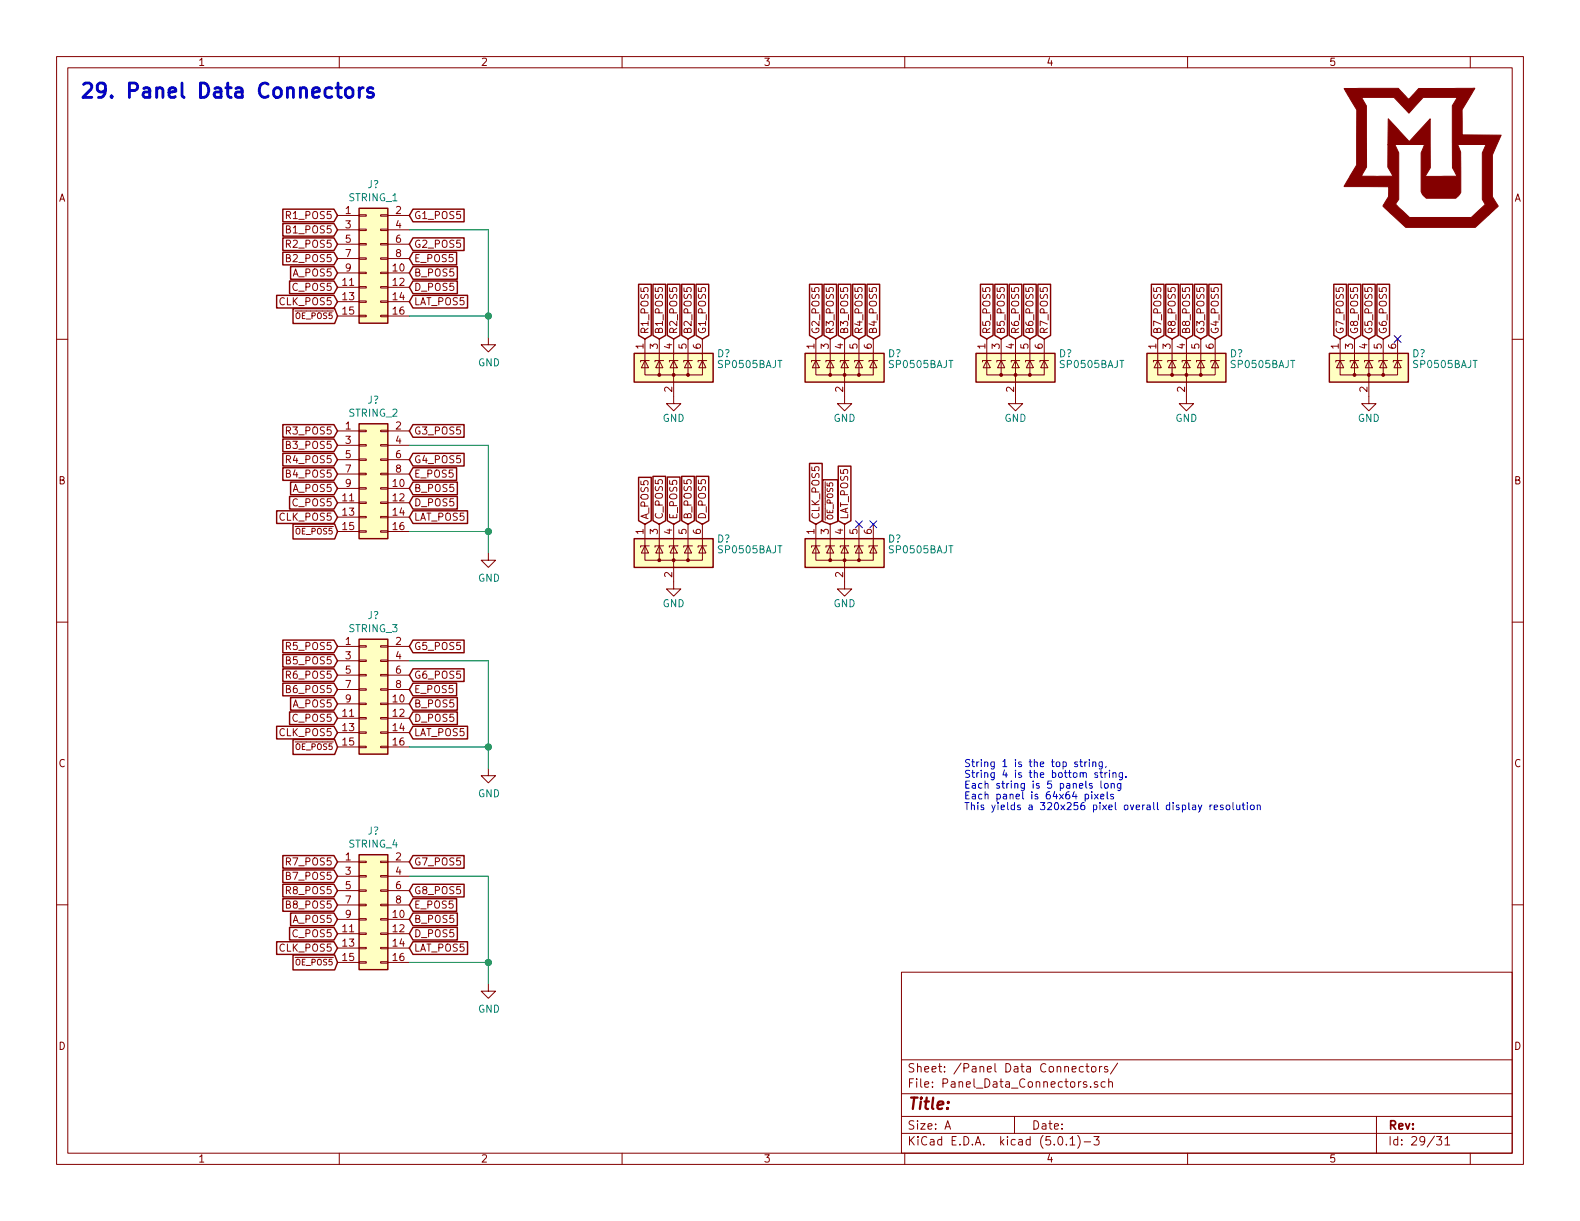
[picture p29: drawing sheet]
<svg xmlns="http://www.w3.org/2000/svg" width="279mm" height="216mm" viewBox="0 0 279 216" stroke-linecap="round" stroke-linejoin="round" font-family="sans-serif">
<defs><g id="words">
<text font-size="3.5" fill="#0000c2" x="14" y="17.3">29. Panel Data Connectors</text>
<text font-size="2.8" fill="#840000" x="160.4" y="196.2">Title:</text>
<g font-size="2.1" fill="#840000">
<text x="160.4" y="189.6">Sheet: /Panel Data Connectors/</text>
<text x="160.4" y="192.3">File: Panel_Data_Connectors.sch</text>
<text x="160.4" y="202.5">KiCad E.D.A. kicad (5.0.1)-3</text>
<text x="160.4" y="199.7">Size: A</text>
<text x="182.4" y="199.7">Date:</text>
<text x="245.4" y="199.7">Rev:</text>
<text x="245.4" y="202.5">Id: 29/31</text>
</g>
<g font-size="1.8" fill="#840000">
<text x="35" y="11.6">1</text>
<text x="85" y="11.6">2</text>
<text x="135" y="11.6">3</text>
<text x="185" y="11.6">4</text>
<text x="235" y="11.6">5</text>
<text x="10.4" y="35.6">A</text>
<text x="267.8" y="35.6">A</text>
<text x="50.9" y="38.7">R1_POS5</text>
<text x="50.9" y="41.3">B1_POS5</text>
<text x="61.1" y="37.8">1</text>
<text x="61.1" y="40.4">3</text>
<text x="70" y="37.8">2</text>
<text x="70" y="40.4">4</text>
<text x="73.2" y="38.7">G1_POS5</text>
<text x="50.9" y="43.8">R2_POS5</text>
<text x="50.9" y="46.4">B2_POS5</text>
<text x="61.1" y="42.9">5</text>
<text x="61.1" y="45.5">7</text>
<text x="70" y="42.9">6</text>
<text x="70" y="45.5">8</text>
<text x="73.2" y="46.4">E_POS5</text>
<text x="73.2" y="43.8">G2_POS5</text>
<text x="49.6" y="54">CLK_POS5</text>
<text x="51.9" y="48.9">A_POS5</text>
<text x="51.9" y="51.4">C_POS5</text>
<text x="60.6" y="50.5">11</text>
<text x="60.6" y="53.1">13</text>
<text x="61.1" y="48">9</text>
<text x="69.5" y="48">10</text>
<text x="69.5" y="50.5">12</text>
<text x="69.5" y="53.1">14</text>
<text x="73.2" y="48.9">B_POS5</text>
<text x="73.2" y="51.4">D_POS5</text>
<text x="73.2" y="54">LAT_POS5</text>
<text x="60.6" y="55.6">15</text>
<text x="69.5" y="55.6">16</text>
<text x="114.7" y="59.2" transform="rotate(-90 114.7 59.2)">R1_POS5</text>
<text x="117.2" y="59.2" transform="rotate(-90 117.2 59.2)">B1_POS5</text>
<text x="119.8" y="59.2" transform="rotate(-90 119.8 59.2)">R2_POS5</text>
<text x="122.3" y="59.2" transform="rotate(-90 122.3 59.2)">B2_POS5</text>
<text x="124.8" y="59.2" transform="rotate(-90 124.8 59.2)">G1_POS5</text>
<text x="144.9" y="59.2" transform="rotate(-90 144.9 59.2)">G2_POS5</text>
<text x="147.4" y="59.2" transform="rotate(-90 147.4 59.2)">R3_POS5</text>
<text x="150" y="59.2" transform="rotate(-90 150 59.2)">B3_POS5</text>
<text x="152.5" y="59.2" transform="rotate(-90 152.5 59.2)">R4_POS5</text>
<text x="155.1" y="59.2" transform="rotate(-90 155.1 59.2)">B4_POS5</text>
<text x="175.1" y="59.2" transform="rotate(-90 175.1 59.2)">R5_POS5</text>
<text x="177.7" y="59.2" transform="rotate(-90 177.7 59.2)">B5_POS5</text>
<text x="180.2" y="59.2" transform="rotate(-90 180.2 59.2)">R6_POS5</text>
<text x="182.8" y="59.2" transform="rotate(-90 182.8 59.2)">B6_POS5</text>
<text x="185.3" y="59.2" transform="rotate(-90 185.3 59.2)">R7_POS5</text>
<text x="205.4" y="59.2" transform="rotate(-90 205.4 59.2)">B7_POS5</text>
<text x="207.9" y="59.2" transform="rotate(-90 207.9 59.2)">R8_POS5</text>
<text x="210.4" y="59.2" transform="rotate(-90 210.4 59.2)">B8_POS5</text>
<text x="213" y="59.2" transform="rotate(-90 213 59.2)">G3_POS5</text>
<text x="215.5" y="59.2" transform="rotate(-90 215.5 59.2)">G4_POS5</text>
<text x="237.6" y="59.2" transform="rotate(-90 237.6 59.2)">G7_POS5</text>
<text x="240.2" y="59.2" transform="rotate(-90 240.2 59.2)">G8_POS5</text>
<text x="242.7" y="59.2" transform="rotate(-90 242.7 59.2)">G5_POS5</text>
<text x="245.2" y="59.2" transform="rotate(-90 245.2 59.2)">G6_POS5</text>
<text x="113.8" y="61.7" transform="rotate(-90 113.8 61.7)">1</text>
<text x="116.3" y="61.7" transform="rotate(-90 116.3 61.7)">3</text>
<text x="118.9" y="61.7" transform="rotate(-90 118.9 61.7)">4</text>
<text x="121.4" y="61.7" transform="rotate(-90 121.4 61.7)">5</text>
<text x="124" y="61.7" transform="rotate(-90 124 61.7)">6</text>
<text x="144" y="61.7" transform="rotate(-90 144 61.7)">1</text>
<text x="146.6" y="61.7" transform="rotate(-90 146.6 61.7)">3</text>
<text x="149.1" y="61.7" transform="rotate(-90 149.1 61.7)">4</text>
<text x="151.6" y="61.7" transform="rotate(-90 151.6 61.7)">5</text>
<text x="154.2" y="61.7" transform="rotate(-90 154.2 61.7)">6</text>
<text x="174.2" y="61.7" transform="rotate(-90 174.2 61.7)">1</text>
<text x="176.8" y="61.7" transform="rotate(-90 176.8 61.7)">3</text>
<text x="179.3" y="61.7" transform="rotate(-90 179.3 61.7)">4</text>
<text x="181.9" y="61.7" transform="rotate(-90 181.9 61.7)">5</text>
<text x="184.4" y="61.7" transform="rotate(-90 184.4 61.7)">6</text>
<text x="204.5" y="61.7" transform="rotate(-90 204.5 61.7)">1</text>
<text x="207" y="61.7" transform="rotate(-90 207 61.7)">3</text>
<text x="209.5" y="61.7" transform="rotate(-90 209.5 61.7)">4</text>
<text x="212.1" y="61.7" transform="rotate(-90 212.1 61.7)">5</text>
<text x="214.6" y="61.7" transform="rotate(-90 214.6 61.7)">6</text>
<text x="236.7" y="61.7" transform="rotate(-90 236.7 61.7)">1</text>
<text x="239.3" y="61.7" transform="rotate(-90 239.3 61.7)">3</text>
<text x="241.8" y="61.7" transform="rotate(-90 241.8 61.7)">4</text>
<text x="244.3" y="61.7" transform="rotate(-90 244.3 61.7)">5</text>
<text x="246.9" y="61.7" transform="rotate(-90 246.9 61.7)">6</text>
<text x="118.9" y="69.3" transform="rotate(-90 118.9 69.3)">2</text>
<text x="149.1" y="69.3" transform="rotate(-90 149.1 69.3)">2</text>
<text x="179.3" y="69.3" transform="rotate(-90 179.3 69.3)">2</text>
<text x="209.5" y="69.3" transform="rotate(-90 209.5 69.3)">2</text>
<text x="241.8" y="69.3" transform="rotate(-90 241.8 69.3)">2</text>
<text x="50.9" y="76.8">R3_POS5</text>
<text x="61.1" y="75.9">1</text>
<text x="70" y="75.9">2</text>
<text x="73.2" y="76.8">G3_POS5</text>
<text x="50.9" y="79.4">B3_POS5</text>
<text x="50.9" y="81.9">R4_POS5</text>
<text x="61.1" y="78.5">3</text>
<text x="61.1" y="81">5</text>
<text x="61.1" y="83.6">7</text>
<text x="70" y="78.5">4</text>
<text x="70" y="81">6</text>
<text x="70" y="83.6">8</text>
<text x="73.2" y="81.9">G4_POS5</text>
<text x="10.4" y="85.6">B</text>
<text x="50.9" y="84.5">B4_POS5</text>
<text x="51.9" y="87">A_POS5</text>
<text x="51.9" y="89.5">C_POS5</text>
<text x="60.6" y="88.6">11</text>
<text x="61.1" y="86.1">9</text>
<text x="69.5" y="86.1">10</text>
<text x="69.5" y="88.6">12</text>
<text x="73.2" y="87">B_POS5</text>
<text x="73.2" y="89.5">D_POS5</text>
<text x="73.2" y="84.5">E_POS5</text>
<text x="267.8" y="85.6">B</text>
<text x="49.6" y="92.1">CLK_POS5</text>
<text x="60.6" y="91.2">13</text>
<text x="60.6" y="93.7">15</text>
<text x="69.5" y="91.2">14</text>
<text x="69.5" y="93.7">16</text>
<text x="73.2" y="92.1">LAT_POS5</text>
<text x="113.8" y="94.5" transform="rotate(-90 113.8 94.5)">1</text>
<text x="114.7" y="91.9" transform="rotate(-90 114.7 91.9)">A_POS5</text>
<text x="116.3" y="94.5" transform="rotate(-90 116.3 94.5)">3</text>
<text x="117.2" y="91.9" transform="rotate(-90 117.2 91.9)">C_POS5</text>
<text x="118.9" y="94.5" transform="rotate(-90 118.9 94.5)">4</text>
<text x="119.8" y="91.9" transform="rotate(-90 119.8 91.9)">E_POS5</text>
<text x="121.4" y="94.5" transform="rotate(-90 121.4 94.5)">5</text>
<text x="122.3" y="91.9" transform="rotate(-90 122.3 91.9)">B_POS5</text>
<text x="124" y="94.5" transform="rotate(-90 124 94.5)">6</text>
<text x="124.8" y="91.9" transform="rotate(-90 124.8 91.9)">D_POS5</text>
<text x="144" y="94.5" transform="rotate(-90 144 94.5)">1</text>
<text x="144.9" y="91.9" transform="rotate(-90 144.9 91.9)">CLK_POS5</text>
<text x="146.6" y="94.5" transform="rotate(-90 146.6 94.5)">3</text>
<text x="149.1" y="94.5" transform="rotate(-90 149.1 94.5)">4</text>
<text x="150" y="91.9" transform="rotate(-90 150 91.9)">LAT_POS5</text>
<text x="151.6" y="94.5" transform="rotate(-90 151.6 94.5)">5</text>
<text x="154.2" y="94.5" transform="rotate(-90 154.2 94.5)">6</text>
<text x="118.9" y="102.1" transform="rotate(-90 118.9 102.1)">2</text>
<text x="149.1" y="102.1" transform="rotate(-90 149.1 102.1)">2</text>
<text x="50.9" y="114.9">R5_POS5</text>
<text x="50.9" y="117.5">B5_POS5</text>
<text x="61.1" y="114">1</text>
<text x="61.1" y="116.6">3</text>
<text x="61.1" y="119.1">5</text>
<text x="70" y="114">2</text>
<text x="70" y="116.6">4</text>
<text x="70" y="119.1">6</text>
<text x="73.2" y="114.9">G5_POS5</text>
<text x="50.9" y="120">R6_POS5</text>
<text x="50.9" y="122.6">B6_POS5</text>
<text x="51.9" y="125.1">A_POS5</text>
<text x="61.1" y="121.7">7</text>
<text x="61.1" y="124.2">9</text>
<text x="69.5" y="124.2">10</text>
<text x="70" y="121.7">8</text>
<text x="73.2" y="125.1">B_POS5</text>
<text x="73.2" y="122.6">E_POS5</text>
<text x="73.2" y="120">G6_POS5</text>
<text x="49.6" y="130.2">CLK_POS5</text>
<text x="51.9" y="127.6">C_POS5</text>
<text x="60.6" y="126.7">11</text>
<text x="60.6" y="129.3">13</text>
<text x="60.6" y="131.8">15</text>
<text x="69.5" y="126.7">12</text>
<text x="69.5" y="129.3">14</text>
<text x="69.5" y="131.8">16</text>
<text x="73.2" y="127.6">D_POS5</text>
<text x="73.2" y="130.2">LAT_POS5</text>
<text x="10.4" y="135.6">C</text>
<text x="267.8" y="135.6">C</text>
<text x="50.9" y="153">R7_POS5</text>
<text x="50.9" y="155.6">B7_POS5</text>
<text x="61.1" y="152.1">1</text>
<text x="61.1" y="154.7">3</text>
<text x="70" y="152.1">2</text>
<text x="70" y="154.7">4</text>
<text x="73.2" y="153">G7_POS5</text>
<text x="50.9" y="158.1">R8_POS5</text>
<text x="50.9" y="160.7">B8_POS5</text>
<text x="61.1" y="157.2">5</text>
<text x="61.1" y="159.8">7</text>
<text x="70" y="157.2">6</text>
<text x="70" y="159.8">8</text>
<text x="73.2" y="160.7">E_POS5</text>
<text x="73.2" y="158.1">G8_POS5</text>
<text x="51.9" y="163.2">A_POS5</text>
<text x="51.9" y="165.7">C_POS5</text>
<text x="60.6" y="164.8">11</text>
<text x="60.6" y="167.4">13</text>
<text x="61.1" y="162.3">9</text>
<text x="69.5" y="162.3">10</text>
<text x="69.5" y="164.8">12</text>
<text x="69.5" y="167.4">14</text>
<text x="73.2" y="163.2">B_POS5</text>
<text x="73.2" y="165.7">D_POS5</text>
<text x="49.6" y="168.3">CLK_POS5</text>
<text x="60.6" y="169.9">15</text>
<text x="69.5" y="169.9">16</text>
<text x="73.2" y="168.3">LAT_POS5</text>
<text x="10.4" y="185.6">D</text>
<text x="267.8" y="185.6">D</text>
<text x="35" y="205.5">1</text>
<text x="85" y="205.5">2</text>
<text x="135" y="205.5">3</text>
<text x="185" y="205.5">4</text>
<text x="235" y="205.5">5</text>
</g>
<g font-size="1.8" fill="#008484">
<text x="61.7" y="35.6">STRING_1</text>
<text x="65" y="33.3">J?</text>
<text x="84.5" y="64.8">GND</text>
<text x="126.8" y="63.2">D?</text>
<text x="127.2" y="65.1">SP0505BAJT</text>
<text x="157" y="63.2">D?</text>
<text x="157.4" y="65.1">SP0505BAJT</text>
<text x="187.3" y="63.2">D?</text>
<text x="187.6" y="65.1">SP0505BAJT</text>
<text x="217.5" y="63.2">D?</text>
<text x="217.8" y="65.1">SP0505BAJT</text>
<text x="249.8" y="63.2">D?</text>
<text x="250.1" y="65.1">SP0505BAJT</text>
<text x="65" y="71.4">J?</text>
<text x="61.7" y="73.7">STRING_2</text>
<text x="117.2" y="74.6">GND</text>
<text x="147.4" y="74.6">GND</text>
<text x="177.6" y="74.6">GND</text>
<text x="207.8" y="74.6">GND</text>
<text x="240.1" y="74.6">GND</text>
<text x="126.8" y="95.9">D?</text>
<text x="157" y="95.9">D?</text>
<text x="127.2" y="97.8">SP0505BAJT</text>
<text x="157.4" y="97.8">SP0505BAJT</text>
<text x="84.5" y="102.9">GND</text>
<text x="117.2" y="107.4">GND</text>
<text x="147.4" y="107.4">GND</text>
<text x="61.7" y="111.8">STRING_3</text>
<text x="65" y="109.5">J?</text>
<text x="84.5" y="141">GND</text>
<text x="61.7" y="149.9">STRING_4</text>
<text x="65" y="147.6">J?</text>
<text x="84.5" y="179.1">GND</text>
</g>
<g font-size="1.8" fill="#0000c2">
<text x="170.4" y="135.6">String 1 is the top string,</text>
<text x="170.4" y="137.5">String 4 is the bottom string.</text>
<text x="170.4" y="139.4">Each string is 5 panels long</text>
<text x="170.4" y="141.4">Each panel is 64x64 pixels</text>
<text x="170.4" y="143.3">This yields a 320x256 pixel overall display resolution</text>
</g>
<g font-size="1.4" fill="#840000">
<text x="52.4" y="56.4">OE_POS5</text>
<text x="52.4" y="94.5">OE_POS5</text>
<text x="147.3" y="92" transform="rotate(-90 147.3 92)">OE_POS5</text>
<text x="52.4" y="132.6">OE_POS5</text>
<text x="52.4" y="170.7">OE_POS5</text>
</g>
</g></defs>
<g fill="none" stroke="#840000" stroke-width=".18">
<path d="M10 10h259.4v195.9h-259.4zM12 12h255.4v191.9h-255.4zM60 10v2M110 10v2M160 10v2M210 10v2M260 10v2M59.7 38.1h3.8M63.5 38h1.3v.2h-1.3zM67.3 38h1.3v.2h-1.3zM68.6 38.1h3.8M10 60h2"/>
<path d="M59.7 48.3h3.8M59.7 50.8h3.8M59.7 53.3h3.8M59.7 55.9h3.8M59.7 40.6h3.8M59.7 43.2h3.8M59.7 45.7h3.8M63.5 55.8h1.3v.2h-1.3zM63.5 53.2h1.3v.3h-1.3zM63.5 50.7h1.3v.2h-1.3zM63.5 48.1h1.3v.3h-1.3zM63.5 45.6h1.3v.2h-1.3z"/>
<path d="M63.5 43.1h1.3v.2h-1.3zM63.5 40.5h1.3v.3h-1.3zM67.3 55.8h1.3v.2h-1.3zM67.3 53.2h1.3v.3h-1.3zM67.3 50.7h1.3v.2h-1.3zM67.3 48.1h1.3v.3h-1.3zM67.3 45.6h1.3v.2h-1.3zM67.3 43.1h1.3v.2h-1.3zM67.3 40.5h1.3v.3h-1.3zM68.6 48.3h3.8M68.6 50.8h3.8M68.6 53.3h3.8"/>
<path d="M68.6 55.9h3.8M68.6 40.6h3.8M68.6 43.2h3.8M68.6 45.7h3.8M86.4 59.7v1.3h1.2l-1.2 1.2-1.3-1.2h1.3M114 59.9v3.9M116.6 59.9v3.9M119.1 59.9v11.5h1.3l-1.3 1.2-1.2-1.2h1.2M121.7 59.9v3.9M124.2 59.9v3.9M144.3 59.9v3.9M146.8 59.9v3.9"/>
<path d="M149.4 59.9v11.5h1.2l-1.2 1.2-1.3-1.2h1.3M151.9 59.9v3.9M154.4 59.9v3.9M174.5 59.9v3.9M177 59.9v3.9M179.6 59.9v11.5h1.2l-1.2 1.2-1.3-1.2h1.3M182.1 59.9v3.9M184.7 59.9v3.9M204.7 59.9v3.9M207.3 59.9v3.9M209.8 59.9v11.5h1.3l-1.3 1.2-1.3-1.2h1.3M212.3 59.9v3.9"/>
<path d="M214.9 59.9v3.9M237 59.9v3.9M239.5 59.9v3.9M242.1 59.9v11.5h1.2l-1.2 1.2-1.3-1.2h1.3M244.6 59.9v3.9M247.1 59.9v3.9M267.4 60h2M59.7 76.2h3.8M59.7 78.7h3.8M63.5 78.6h1.3v.3h-1.3zM63.5 76.1h1.3v.2h-1.3zM67.3 78.6h1.3v.3h-1.3z"/>
<path d="M67.3 76.1h1.3v.2h-1.3zM68.6 76.2h3.8M68.6 78.7h3.8M114 63.8v2.5h2.6M114 63.8l.7 1.2h-1.3zM114.8 63.8h-1.5v.2M116.6 63.8v2.5h5.1v-2.5M116.6 63.8l.6 1.2h-1.2zM117.3 63.8h-1.5v.2M119.1 63.8l.7 1.2h-1.3zM119.9 63.8h-1.5v.2M121.7 63.8l.6 1.2h-1.3z"/>
<path d="M122.4 63.8h-1.5v.2M124.2 63.8v2.5h-2.5M124.2 63.8l.6 1.2h-1.2zM125 63.8h-1.6v.2M144.3 63.8v2.5h2.5M144.3 63.8l.6 1.2h-1.3zM145 63.8h-1.5v.2M146.8 63.8v2.5h5.1v-2.5M146.8 63.8l.6 1.2h-1.2zM147.6 63.8h-1.6v.2M149.4 63.8l.6 1.2h-1.3zM150.1 63.8h-1.5v.2"/>
<path d="M151.9 63.8l.6 1.2h-1.2zM152.7 63.8h-1.6v.2M154.4 63.8v2.5h-2.5M154.4 63.8l.7 1.2h-1.3zM155.2 63.8h-1.5v.2M174.5 63.8v2.5h2.5M174.5 63.8l.6 1.2h-1.2zM175.3 63.8h-1.6v.2M177 63.8v2.5h5.1v-2.5M177 63.8l.7 1.2h-1.3zM177.8 63.8h-1.5v.2M179.6 63.8l.6 1.2h-1.3z"/>
<path d="M180.3 63.8h-1.5v.2M182.1 63.8l.7 1.2h-1.3zM182.9 63.8h-1.5v.2M184.7 63.8v2.5h-2.6M184.7 63.8l.6 1.2h-1.3zM185.4 63.8h-1.5v.2M204.7 63.8v2.5h2.6M204.7 63.8l.7 1.2h-1.3zM205.5 63.8h-1.5v.2M207.3 63.8v2.5h5v-2.5M207.3 63.8l.6 1.2h-1.3zM208 63.8h-1.5v.2"/>
<path d="M209.8 63.8l.6 1.2h-1.2zM210.6 63.8h-1.6v.2M212.3 63.8l.7 1.2h-1.3zM213.1 63.8h-1.5v.2M214.9 63.8v2.5h-2.6M214.9 63.8l.6 1.2h-1.3zM215.6 63.8h-1.5v.2M237 63.8v2.5h2.5M237 63.8l.6 1.2h-1.3zM237.7 63.8h-1.5v.2M239.5 63.8v2.5h5.1v-2.5M239.5 63.8l.7 1.2h-1.3z"/>
<path d="M240.3 63.8h-1.5v.2M242.1 63.8l.6 1.2h-1.3zM242.8 63.8h-1.5v.2M244.6 63.8l.6 1.2h-1.2zM245.4 63.8h-1.6v.2M247.1 63.8v2.5h-2.5M247.1 63.8l.7 1.2h-1.3zM247.9 63.8h-1.5v.2M59.7 86.4h3.8M59.7 88.9h3.8M59.7 91.4h3.8M59.7 94h3.8"/>
<path d="M59.7 81.3h3.8M59.7 83.8h3.8M63.5 93.9h1.3v.2h-1.3zM63.5 91.3h1.3v.3h-1.3zM63.5 88.8h1.3v.2h-1.3zM63.5 86.2h1.3v.3h-1.3zM63.5 83.7h1.3v.2h-1.3zM63.5 81.2h1.3v.2h-1.3zM67.3 93.9h1.3v.2h-1.3zM67.3 91.3h1.3v.3h-1.3zM67.3 88.8h1.3v.2h-1.3zM67.3 86.2h1.3v.3h-1.3z"/>
<path d="M67.3 83.7h1.3v.2h-1.3zM67.3 81.2h1.3v.2h-1.3zM68.6 86.4h3.8M68.6 88.9h3.8M68.6 91.4h3.8M68.6 94h3.8M68.6 81.3h3.8M68.6 83.8h3.8M86.4 97.8v1.3h1.2l-1.2 1.2-1.3-1.2h1.3M114 96.5v2.6h2.6M114 96.5l.7 1.3h-1.3zM114 92.7v3.8"/>
<path d="M114.8 96.5h-1.5v.3M116.6 96.5v2.6h5.1v-2.6M116.6 96.5l.6 1.3h-1.2zM116.6 92.7v3.8M117.3 96.5h-1.5v.3M119.1 96.5l.7 1.3h-1.3zM119.1 92.7v11.4h1.3l-1.3 1.3-1.2-1.3h1.2M119.9 96.5h-1.5v.3M121.7 96.5l.6 1.3h-1.3zM121.7 92.7v3.8M122.4 96.5h-1.5v.3M124.2 96.5v2.6h-2.5"/>
<path d="M124.2 96.5l.6 1.3h-1.2zM124.2 92.7v3.8M125 96.5h-1.6v.3M144.3 96.5v2.6h2.5M144.3 96.5l.6 1.3h-1.3zM144.3 92.7v3.8M145 96.5h-1.5v.3M146.8 96.5v2.6h5.1v-2.6M146.8 96.5l.6 1.3h-1.2zM146.8 92.7v3.8M147.6 96.5h-1.6v.3M149.4 96.5l.6 1.3h-1.3z"/>
<path d="M149.4 92.7v11.4h1.2l-1.2 1.3-1.3-1.3h1.3M150.1 96.5h-1.5v.3M151.9 96.5l.6 1.3h-1.2zM151.9 92.7v3.8M152.7 96.5h-1.6v.3M154.4 96.5v2.6h-2.5M154.4 96.5l.7 1.3h-1.3zM154.4 92.7v3.8M155.2 96.5h-1.5v.3M10 110h2M59.7 114.3h3.8M59.7 116.8h3.8"/>
<path d="M59.7 119.4h3.8M63.5 119.3h1.3v.2h-1.3zM63.5 116.7h1.3v.3h-1.3zM63.5 114.2h1.3v.2h-1.3zM67.3 119.3h1.3v.2h-1.3zM67.3 116.7h1.3v.3h-1.3zM67.3 114.2h1.3v.2h-1.3zM68.6 114.3h3.8M68.6 116.8h3.8M68.6 119.4h3.8M267.4 110h2M59.7 124.5h3.8"/>
<path d="M59.7 127h3.8M59.7 129.5h3.8M59.7 132.1h3.8M59.7 121.9h3.8M63.5 132h1.3v.2h-1.3zM63.5 129.4h1.3v.3h-1.3zM63.5 126.9h1.3v.2h-1.3zM63.5 124.3h1.3v.3h-1.3zM63.5 121.8h1.3v.2h-1.3zM67.3 132h1.3v.2h-1.3zM67.3 129.4h1.3v.3h-1.3zM67.3 126.9h1.3v.2h-1.3z"/>
<path d="M67.3 124.3h1.3v.3h-1.3zM67.3 121.8h1.3v.2h-1.3zM68.6 124.5h3.8M68.6 127h3.8M68.6 129.5h3.8M68.6 132.1h3.8M68.6 121.9h3.8M86.4 135.9v1.3h1.2l-1.2 1.2-1.3-1.2h1.3M10 160h2M59.7 152.4h3.8M59.7 154.9h3.8M59.7 157.5h3.8"/>
<path d="M63.5 159.9h1.3v.2h-1.3zM63.5 157.4h1.3v.2h-1.3zM63.5 154.8h1.3v.3h-1.3zM63.5 152.3h1.3v.2h-1.3zM67.3 159.9h1.3v.2h-1.3zM67.3 157.4h1.3v.2h-1.3zM67.3 154.8h1.3v.3h-1.3zM67.3 152.3h1.3v.2h-1.3zM68.6 152.4h3.8M68.6 154.9h3.8M68.6 157.5h3.8M267.4 160h2"/>
<path d="M59.7 162.6h3.8M59.7 165.1h3.8M59.7 167.6h3.8M59.7 170.2h3.8M59.7 160h3.8M63.5 170.1h1.3v.2h-1.3zM63.5 167.5h1.3v.3h-1.3zM63.5 165h1.3v.2h-1.3zM63.5 162.4h1.3v.3h-1.3zM67.3 170.1h1.3v.2h-1.3zM67.3 167.5h1.3v.3h-1.3zM67.3 165h1.3v.2h-1.3z"/>
<path d="M67.3 162.4h1.3v.3h-1.3zM68.6 162.6h3.8M68.6 165.1h3.8M68.6 167.6h3.8M68.6 170.2h3.8M68.6 160h3.8M86.4 174v1.3h1.2l-1.2 1.2-1.3-1.2h1.3M159.4 171.9h108v32h-108zM159.4 197.4h108M159.4 193.4h108M159.4 187.4h108M167.1 199.7l.5-1.5 .5 1.5"/>
<path d="M167.2 199.2h.8M179.4 197.4v3M191.6 188.6h-.4l-.3 .2v.6l.3 .2 .4-.1M192 188.6h.6M192.2 191.3a.37 .37 0 0 0-.6 .2v.2l.6 .1v.2l-.2 .3-.4-.1M192.2 188.1v1.3l.4 .2M192.9 192.1v.2M193.1 188.7l.2-.1 .4 .1v.7l-.2 .2-.4-.2zM194.1 191.3a.37 .37 0 0 0-.6 .2l.1 .2 .5 .1 .1 .2-.3 .3-.4-.1M194.4 188.6v1M194.9 188.6h-.3l-.2 .2M195.4 191.3h-.4l-.3 .2 .1 .6 .2 .2 .4-.1"/>
<path d="M195.9 188.6h-.4l-.2 .2 .1 .2 .5 .1v.4h-.6M196.1 191.4v-.1a.37 .37 0 0 1 .6 .2v.8M196.1 190.8v1.5M197.6 188l-1.2 1.9M243.4 197.4v6.5M60 203.9v2M110 203.9v2M159.4 200.4h108M160 203.9v2M187.2 201.1l.4-.1a.94 .94 0 0 1 0 1.5 .79 .79 0 0 1-.4-1.4zM188.6 202.3v.2M189.2 201.4l.5-.4v1.5"/>
<path d="M189.2 202.5h.9M190.6 200.8a1.71 1.71 0 0 1 0 2.2M191.7 201.9h1.2M193.4 201h1l-.5 .5 .4 .2v.6l-.2 .2-.7-.2M210 203.9v2M254 201h.9l-.4 .5 .4 .2v.6l-.2 .2-.7-.2M255.5 201.4l.5-.4v1.5M255.5 202.5h.9M260 203.9v2"/>
</g>
<g fill="#ffffc2" stroke="#ffffc2" stroke-width=".18">
<path d="M63.5 36.8h5.1v20.4h-5.1z"/>
<path d="M63.5 74.9h5.1v20.4h-5.1z"/>
<path d="M63.5 113h5.1v20.4h-5.1z"/>
<path d="M63.5 151.1h5.1v20.4h-5.1z"/>
<path d="M112.1 62.5h14v5.1h-14z"/>
<path d="M142.4 62.5h13.9v5.1h-13.9z"/>
<path d="M172.6 62.5h14v5.1h-14z"/>
<path d="M202.8 62.5h14v5.1h-14z"/>
<path d="M112.1 95.3h14v5h-14z"/>
<path d="M142.4 95.3h13.9v5h-13.9z"/>
<path d="M235.1 62.5h13.9v5.1h-13.9z"/>
</g>
<g fill="none" stroke="#840000" stroke-width=".25">
<path d="M50 37h9.1l.6 1.1-.6 1.1h-9.1zM50 39.5h9.1l.6 1.1-.6 1.2h-9.1zM63.5 36.8h5.1v20.4h-5.1zM73 37h9.1v2.2h-9.1l-.6-1.1zM48.9 52.2h10.2l.6 1.1-.6 1.2h-10.2zM50 42.1h9.1l.6 1.1-.6 1.1h-9.1zM50 44.6h9.1l.6 1.1-.6 1.1h-9.1zM51.2 49.7h7.9l.6 1.1-.6 1.1h-7.9zM51.4 47.1h7.7l.6 1.2-.6 1.1h-7.7zM51.8 54.6h7.4l.5 1.3-.5 1.3h-7.4zM73 47.1h7.9v2.3h-7.9l-.6-1.1zM73 49.7h7.9v2.2h-7.9l-.6-1.1z"/>
<path d="M73 44.6h7.7v2.2h-7.7l-.6-1.1zM73 52.2h9.7v2.3h-9.7l-.6-1.2zM73 42.1h9.1v2.2h-9.1l-.6-1.1zM112.9 50.3h2.3v9l-1.2 .6-1.1-.6zM115.5 50.3h2.2v9l-1.1 .6-1.1-.6zM118 50.3h2.2v9l-1.1 .6-1.1-.6zM120.5 50.3h2.3v9l-1.1 .6-1.2-.6zM123.1 50.3h2.2v9l-1.1 .6-1.1-.6zM143.2 50.3h2.2v9l-1.1 .6-1.1-.6zM145.7 50.3h2.2v9l-1.1 .6-1.1-.6zM148.2 50.3h2.3v9l-1.1 .6-1.2-.6zM150.8 50.3h2.2v9l-1.1 .6-1.1-.6z"/>
<path d="M153.3 50.3h2.2v9l-1.1 .6-1.1-.6zM173.4 50.3h2.2v9l-1.1 .6-1.1-.6zM175.9 50.3h2.3v9l-1.2 .6-1.1-.6zM178.5 50.3h2.2v9l-1.1 .6-1.1-.6zM181 50.3h2.2v9l-1.1 .6-1.1-.6zM183.5 50.3h2.3v9l-1.1 .6-1.2-.6zM203.6 50.3h2.2v9l-1.1 .6-1.1-.6zM206.1 50.3h2.3v9l-1.1 .6-1.2-.6zM208.7 50.3h2.2v9l-1.1 .6-1.1-.6zM211.2 50.3h2.3v9l-1.2 .6-1.1-.6zM213.8 50.3h2.2v9l-1.1 .6-1.1-.6zM235.9 50.3h2.2v9l-1.1 .6-1.1-.6z"/>
<path d="M238.4 50.3h2.2v9l-1.1 .6-1.1-.6zM240.9 50.3h2.3v9l-1.1 .6-1.2-.6zM243.5 50.3h2.2v9l-1.1 .6-1.1-.6zM50 75.1h9.1l.6 1.1-.6 1.1h-9.1zM50 77.6h9.1l.6 1.1-.6 1.2h-9.1zM63.5 74.9h5.1v20.4h-5.1zM73 75.1h9.1v2.2h-9.1l-.6-1.1zM112.1 62.5h14v5.1h-14zM142.4 62.5h13.9v5.1h-13.9zM172.6 62.5h14v5.1h-14zM202.8 62.5h14v5.1h-14zM235.1 62.5h13.9v5.1h-13.9z"/>
<path d="M48.9 90.3h10.2l.6 1.1-.6 1.2h-10.2zM50 80.2h9.1l.6 1.1-.6 1.1h-9.1zM50 82.7h9.1l.6 1.1-.6 1.1h-9.1zM51.2 87.8h7.9l.6 1.1-.6 1.1h-7.9zM51.4 85.2h7.7l.6 1.2-.6 1.1h-7.7zM51.8 92.7h7.4l.5 1.3-.5 1.3h-7.4zM73 85.2h7.9v2.3h-7.9l-.6-1.1zM73 87.8h7.9v2.2h-7.9l-.6-1.1zM73 82.7h7.7v2.2h-7.7l-.6-1.1zM73 90.3h9.7v2.3h-9.7l-.6-1.2zM73 80.2h9.1v2.2h-9.1l-.6-1.1zM112.1 95.3h14v5h-14z"/>
<path d="M112.9 84.4h2.3v7.7l-1.2 .6-1.1-.6zM115.5 84.2h2.2v7.9l-1.1 .6-1.1-.6zM118 84.4h2.2v7.7l-1.1 .6-1.1-.6zM120.5 84.2h2.3v7.9l-1.1 .6-1.2-.6zM123.1 84.2h2.2v7.9l-1.1 .6-1.1-.6zM142.4 95.3h13.9v5h-13.9zM143.2 81.9h2.2v10.2l-1.1 .6-1.1-.6zM145.5 84.8h2.6v7.4l-1.3 .5-1.3-.5zM148.2 82.4h2.3v9.7l-1.1 .6-1.2-.6zM50 113.2h9.1l.6 1.1-.6 1.1h-9.1zM50 115.7h9.1l.6 1.1-.6 1.2h-9.1zM50 118.3h9.1l.6 1.1-.6 1.1h-9.1z"/>
<path d="M63.5 113h5.1v20.4h-5.1zM73 113.2h9.1v2.2h-9.1l-.6-1.1zM73 118.3h9.1v2.2h-9.1l-.6-1.1zM48.9 128.4h10.2l.6 1.1-.6 1.2h-10.2zM50 120.8h9.1l.6 1.1-.6 1.1h-9.1zM51.2 125.9h7.9l.6 1.1-.6 1.1h-7.9zM51.4 123.3h7.7l.6 1.2-.6 1.1h-7.7zM51.8 130.8h7.4l.5 1.3-.5 1.3h-7.4zM73 123.3h7.9v2.3h-7.9l-.6-1.1zM73 125.9h7.9v2.2h-7.9l-.6-1.1zM73 120.8h7.7v2.2h-7.7l-.6-1.1zM73 128.4h9.7v2.3h-9.7l-.6-1.2z"/>
<path d="M50 151.3h9.1l.6 1.1-.6 1.1h-9.1zM50 153.8h9.1l.6 1.1-.6 1.2h-9.1zM50 156.4h9.1l.6 1.1-.6 1.1h-9.1zM50 158.9h9.1l.6 1.1-.6 1.1h-9.1zM63.5 151.1h5.1v20.4h-5.1zM73 158.9h7.7v2.2h-7.7l-.6-1.1zM73 151.3h9.1v2.2h-9.1l-.6-1.1zM73 156.4h9.1v2.2h-9.1l-.6-1.1zM48.9 166.5h10.2l.6 1.1-.6 1.2h-10.2zM51.2 164h7.9l.6 1.1-.6 1.1h-7.9zM51.4 161.4h7.7l.6 1.2-.6 1.1h-7.7zM51.8 168.9h7.4l.5 1.3-.5 1.3h-7.4z"/>
<path d="M73 161.4h7.9v2.3h-7.9l-.6-1.1zM73 164h7.9v2.2h-7.9l-.6-1.1zM73 166.5h9.7v2.3h-9.7l-.6-1.2z"/>
</g>
<path d="M72.4 40.6h14v19.1M72.4 55.9h14M72.4 78.7h14v19.1M72.4 94h14M72.4 116.8h14v19.1M72.4 132.1h14M72.4 154.9h14v19.1M72.4 170.2h14" fill="none" stroke="#008400" stroke-width=".18"/>
<g fill="#008400" stroke="#008400" stroke-width=".25">
<circle cx="86.4" cy="55.9" r=".51"/>
<circle cx="86.4" cy="94" r=".51"/>
<circle cx="86.4" cy="132.1" r=".51"/>
<circle cx="86.4" cy="170.2" r=".51"/>
</g>
<g fill="#840000" stroke="#840000" stroke-width=".18">
<path d="M237.7 15.6h9.6l1.8 2 1.8-2h9.9l-2.3 3.8 .1 4.5h6.9l-1.6 3.5v7.4l1 1.6-4 3.8h-12.3l-4-3.8 .9-1.6 .1-1.8h-7.9l1.1-1.9h7.5l-.9-1.6v-3.9h1.3l.6 1.4v8.3l-.5 .8 2.5 2.4h10.9l2.5-2.4-.6-.8v-8.3l.7-1.4h-5l.5 1.3v7.1l-.9 1.1h-5.2l-.7-.7-.2-.5v-6.9l.6-1.4h-6.5l.1-4.6 3.7 4 3.7-4v8.7l-.9 1.5 5.7-.1-.9-1.4v-11l.9-1.5h-6l-2.6 2.8-2.6-2.8h-5.7l.8 1.5 .1 10.8-1 1.6h-1.9l1.1-1.9v-9.8z"/>
<circle cx="116.6" cy="66.3" r=".25"/>
<circle cx="119.1" cy="66.3" r=".25"/>
<circle cx="121.7" cy="66.3" r=".25"/>
<circle cx="146.8" cy="66.3" r=".25"/>
<circle cx="149.4" cy="66.3" r=".25"/>
<circle cx="151.9" cy="66.3" r=".25"/>
<circle cx="177" cy="66.3" r=".25"/>
<circle cx="179.6" cy="66.3" r=".25"/>
<circle cx="182.1" cy="66.3" r=".25"/>
<circle cx="207.3" cy="66.3" r=".25"/>
<circle cx="209.8" cy="66.3" r=".25"/>
<circle cx="212.3" cy="66.3" r=".25"/>
<circle cx="116.6" cy="99.1" r=".25"/>
<circle cx="119.1" cy="99.1" r=".25"/>
<circle cx="121.7" cy="99.1" r=".25"/>
<circle cx="146.8" cy="99.1" r=".25"/>
<circle cx="149.4" cy="99.1" r=".25"/>
<circle cx="151.9" cy="99.1" r=".25"/>
<circle cx="239.5" cy="66.3" r=".25"/>
<circle cx="242.1" cy="66.3" r=".25"/>
<circle cx="244.6" cy="66.3" r=".25"/>
</g>
<path d="M246.5 59.3l1.3 1.3M247.8 59.3l-1.3 1.3M151.3 92.1l1.2 1.2M152.5 92.1l-1.2 1.2M153.8 92.1l1.2 1.2M155 92.1l-1.2 1.2" fill="none" stroke="#000084" stroke-width=".18"/>
<g fill="none" stroke="#0000c2" stroke-width=".18">
<path d="M190.5 134.8l-.3-.1-.2 .2 .1 .2 .4 .1v.3h-.5M190.9 134.7h.5M191.1 134.3v1.1l.3 .2M191.8 134.7v.9M192.2 134.7l-.4 .3M192.6 134.3v.1M192.6 134.7v.9M193.1 138.6l-.3-.1-.2 .2 .1 .2 .4 .1v.3h-.5M193.2 134.8l.2-.1 .3 .1 .1 .8M193.2 134.7v.9M194.1 136.7l-.3-.1-.2 .2v.2l.5 .1v.3h-.5M194.5 136.6h.5"/>
<path d="M194.7 136.2v1.1l.3 .2M194.7 138.1v1.1l.2 .2M194.9 134.7v1.2l-.2 .1-.3-.1M194.9 134.8l-.3-.1-.3 .3 .1 .5h.5M195.4 138.6l.3-.1 .2 .2 .1 .4-.2 .2-.3 .1-.1-.2zM195.4 136.6v.9M195.6 135.5l-.1 .2M195.8 136.6l-.4 .3M196.2 136.2v.1M196.2 136.6v.9M196.5 138.7l.2-.2 .3 .1 .1 .8M196.5 138.5v.9"/>
<path d="M196.8 136.8l.2-.2 .3 .1 .1 .8M196.8 136.6v.9M198.2 138.5l-.1 1.2-.2 .1-.2-.1M198.2 138.6l-.4-.1-.2 .3 .1 .5h.5M198.5 136.6v1.2l-.3 .1-.3-.1M198.5 136.7l-.4-.1-.2 .3 .1 .5h.5M199.1 137.3v.2M191.9 140.5l.4-.1 .2 .3-.1 .5h-.5M193.1 140v.1M193.1 140.4v.9M193.5 140.4l.7 .9M194.2 140.4l-.7 .9"/>
<path d="M194.6 140.8l.6-.1v-.2l-.4-.1-.2 .2 .1 .6h.5M195.8 140v1.1l.2 .2M196.9 140.5l-.3-.1-.2 .2v.2l.5 .1v.3h-.5M211.9 142.3l.3 .9M212.5 142.3l-.4 1.2-.2 .1M214 142.3v.9M214.4 142.3l-.4 .3M214.7 142.7l.6-.1-.1-.2-.3-.1-.2 .2 .1 .6h.4M216.3 142.4l-.3-.1-.2 .2v.2l.5 .1v.3h-.5M216.9 142.4l.3-.1 .3 .3-.1 .5-.3 .1-.3-.2zM218 141.9v1.1l.2 .2M218.7 142.3l.1 .8 .2 .1 .3-.1"/>
<path d="M219.3 142.3v.9M219.7 142.3h.4M219.8 141.9v1.1l.3 .2M220.6 141.9v.1M220.6 142.3v.9M221.2 142.4l.3-.1 .3 .3-.1 .5-.3 .1-.3-.2zM222.3 142.5l.2-.2 .3 .1 .1 .8M222.3 142.3v.9"/>
</g>
<path d="M59.4 15.5h1M59.8 14.7v2.1l.1 .3 .5 .1M61.2 15.8a.69 .69 0 0 1 .7-.3 .69 .69 0 0 1 .5 .5v.7a.7 .7 0 0 1-.6 .5 .7 .7 0 0 1-.7-.5v-.7zM63.5 15.5v1.7M64.2 15.5a.64 .64 0 0 0-.7 .5M65.9 15.6l-.6-.1-.2 .1-.1 .3 .1 .4 .8 .2 .2 .2-.2 .4-.2 .1-.7-.1" fill="none" stroke="#0000c2" stroke-width=".51"/>
<use href="#words"/>
</svg>
